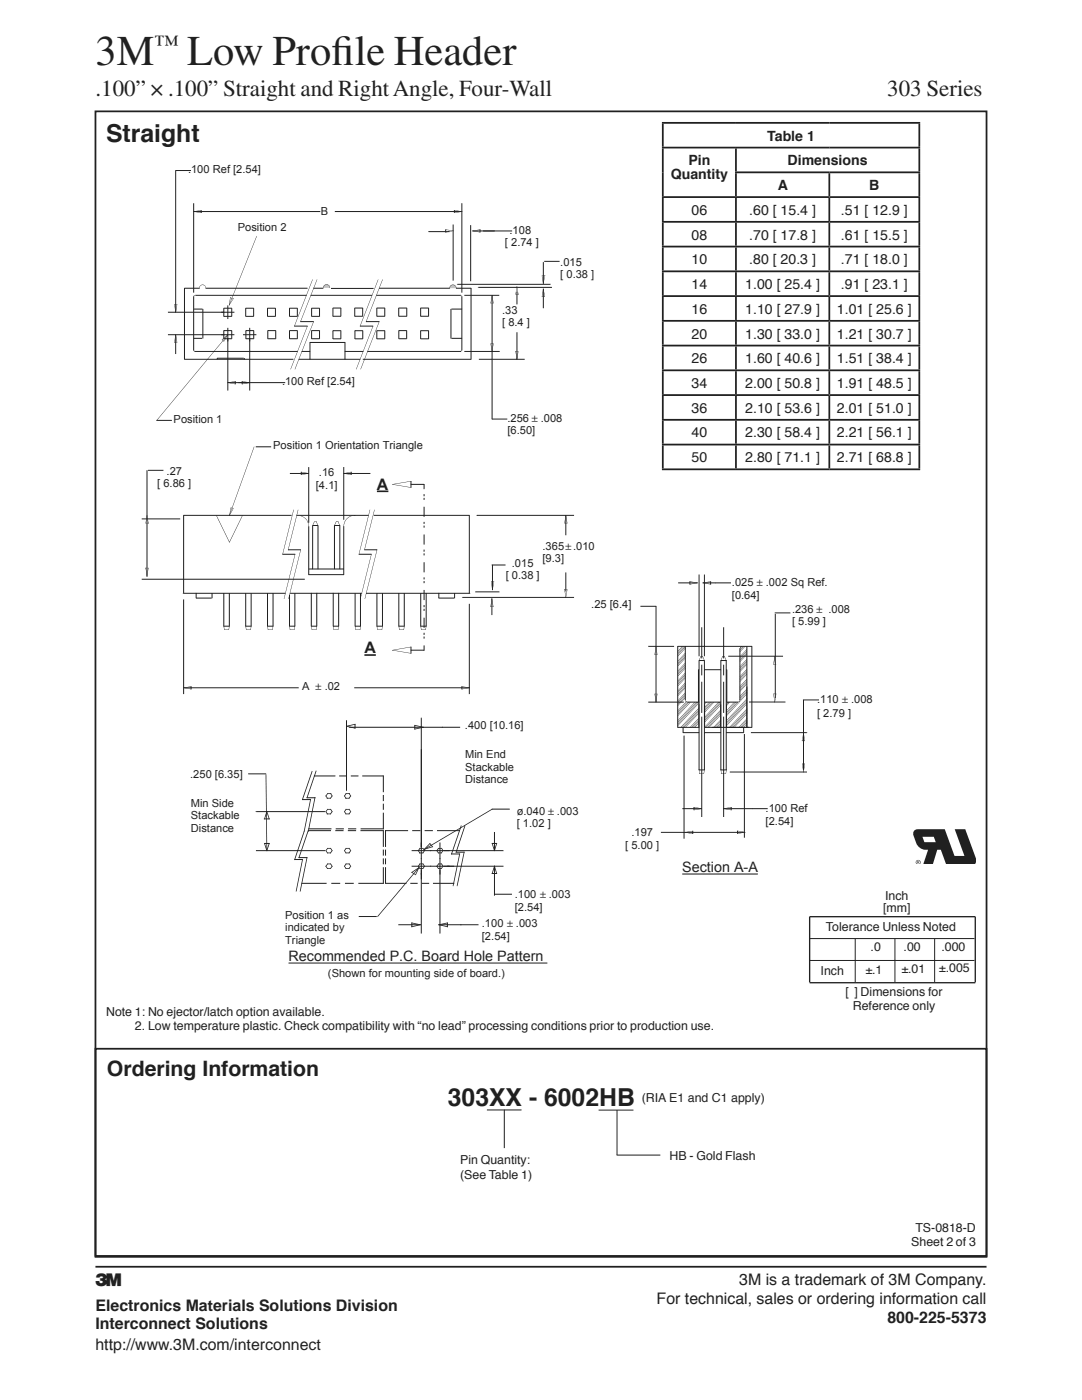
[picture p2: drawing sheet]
<svg xmlns="http://www.w3.org/2000/svg" width="216mm" height="279mm" viewBox="0 0 216 279" stroke-linecap="round" stroke-linejoin="round" font-family="sans-serif">
<defs><g id="words">
<g font-size="8.5" fill="#231f20">
<text x="19" y="13">3M</text>
<text x="37.3" y="13">Low Prof</text>
<text x="66.1" y="13">ile Header</text>
</g>
<g font-size="4.9" fill="#231f20">
<text x="30.8" y="10.4">™</text>
<text x="21.2" y="28.3">Straight</text>
<text x="89.4" y="220.7">303XX - 6002HB</text>
</g>
<g font-size="4.6" fill="#231f20">
<text x="19.1" y="19.2">.100” × .100” Straight and Right Angle, Four-Wall</text>
<text x="177.1" y="19.2">303 Series</text>
</g>
<text font-size="4.2" fill="#231f20" x="21.3" y="214.8">Ordering Information</text>
<text font-size="3.5" fill="#242021" x="19" y="256.7">3</text>
<g font-size="3.2" fill="#231f20">
<text x="75.2" y="97.7">A</text>
<text x="72.7" y="130.4">A</text>
<text x="147.5" y="256.4">3M is a trademark of 3M Company.</text>
<text x="131" y="260.2">For technical, sales or ordering information call</text>
<text x="177.1" y="264">800-225-5373</text>
</g>
<g font-size="3.2" fill="#242021">
<text x="19" y="261.7">Electronics Materials Solutions Division</text>
<text x="19" y="265.2">Interconnect Solutions</text>
<text x="19" y="269.5">http://www.3M.com/interconnect</text>
</g>
<g font-size="2.9" fill="#231f20">
<text x="136.1" y="174.1">Section A-A</text>
<text x="57.6" y="191.9">Recommended P.C. Board Hole Pattern</text>
</g>
<g font-size="2.8" fill="#231f20">
<text x="153.1" y="28">Table 1</text>
<text x="133.8" y="35.8">Quantity</text>
<text x="137.4" y="33">Pin</text>
<text x="157.1" y="33">Dimensions</text>
<text x="155.2" y="37.9">A</text>
<text x="173.4" y="37.9">B</text>
<text x="138" y="42.9">06</text>
<text x="138" y="47.8">08</text>
<text x="149.5" y="42.9">.60 [ 15.4 ]</text>
<text x="149.5" y="47.8">.70 [ 17.8 ]</text>
<text x="167.8" y="42.9">.51 [ 12.9 ]</text>
<text x="167.8" y="47.8">.61 [ 15.5 ]</text>
<text x="138" y="52.7">10</text>
<text x="149.5" y="52.7">.80 [ 20.3 ]</text>
<text x="167.8" y="52.7">.71 [ 18.0 ]</text>
<text x="138" y="57.7">14</text>
<text x="148.7" y="57.7">1.00 [ 25.4 ]</text>
<text x="167.8" y="57.7">.91 [ 23.1 ]</text>
<text x="138" y="62.6">16</text>
<text x="148.7" y="62.6">1.10 [ 27.9 ]</text>
<text x="167" y="62.6">1.01 [ 25.6 ]</text>
<text x="138" y="67.6">20</text>
<text x="148.7" y="67.6">1.30 [ 33.0 ]</text>
<text x="167" y="67.6">1.21 [ 30.7 ]</text>
<text x="138" y="72.5">26</text>
<text x="138" y="77.4">34</text>
<text x="148.7" y="72.5">1.60 [ 40.6 ]</text>
<text x="148.7" y="77.4">2.00 [ 50.8 ]</text>
<text x="167" y="72.5">1.51 [ 38.4 ]</text>
<text x="167" y="77.4">1.91 [ 48.5 ]</text>
<text x="138" y="82.4">36</text>
<text x="148.7" y="82.4">2.10 [ 53.6 ]</text>
<text x="167" y="82.4">2.01 [ 51.0 ]</text>
<text x="138" y="87.3">40</text>
<text x="148.7" y="87.3">2.30 [ 58.4 ]</text>
<text x="167" y="87.3">2.21 [ 56.1 ]</text>
<text x="138" y="92.2">50</text>
<text x="148.7" y="92.2">2.80 [ 71.1 ]</text>
<text x="167" y="92.2">2.71 [ 68.8 ]</text>
</g>
<g font-size="2.5" fill="#231f20">
<text x="176.6" y="179.6">Inch</text>
<text x="164.8" y="185.8">Tolerance Unless Noted</text>
<text x="176.2" y="182">[mm]</text>
<text x="173.7" y="189.9">.0</text>
<text x="180.3" y="189.8">.00</text>
<text x="187.9" y="189.8">.000</text>
<text x="163.7" y="194.6">Inch</text>
<text x="172.7" y="194.3">±.1</text>
<text x="179.9" y="194.2">±.01</text>
<text x="187.3" y="194.1">±.005</text>
<text x="21.2" y="202.7">Note 1: No ejector/latch option available.</text>
<text x="168.7" y="198.8">[ ] Dimensions for</text>
<text x="170.2" y="201.6">Reference only</text>
<text x="26.9" y="205.5">2. Low temperature plastic. Check compatibility with “no lead” processing conditions prior to production use.</text>
<text x="128.1" y="220">(RIA E1 and C1 apply)</text>
<text x="91.8" y="232.2">Pin Quantity:</text>
<text x="133.6" y="231.4">HB - Gold Flash</text>
<text x="91.8" y="235.3">(See Table 1)</text>
<text x="181.8" y="248.7">Sheet 2 of 3</text>
</g>
<text font-size="2.5" fill="#242021" x="182.7" y="246">TS-0818-D</text>
<g font-size="2.2" fill="#231f20">
<text x="37.5" y="34.5">.100 Ref [2.54]</text>
<text x="47.4" y="46.2">Position 2</text>
<text x="64" y="43">B</text>
<text x="101.7" y="46.6">.108</text>
<text x="100.8" y="49.1">[ 2.74 ]</text>
<text x="111.8" y="53.1">.015</text>
<text x="111.8" y="55.5">[ 0.38 ]</text>
<text x="100.2" y="62.6">.33</text>
<text x="100.2" y="65.1">[ 8.4 ]</text>
<text x="56.3" y="76.9">.100 Ref [2.54]</text>
<text x="34.6" y="84.4">Position 1</text>
<text x="54.5" y="89.5">Position 1 Orientation Triangle</text>
<text x="101.2" y="84.1">.256 ± .008</text>
<text x="101.2" y="86.6">[6.50]</text>
<text x="33.2" y="94.7">.27</text>
<text x="63.6" y="95.1">.16</text>
<text x="31.4" y="97.2">[ 6.86 ]</text>
<text x="63" y="97.5">[4.1]</text>
<text x="102.1" y="113.1">.015</text>
<text x="108.3" y="109.7">.365±.010</text>
<text x="108.3" y="112.1">[9.3]</text>
<text x="100.9" y="115.6">[ 0.38 ]</text>
<text x="146" y="119.5">[0.64]</text>
<text x="118" y="121.3">.25 [6.4]</text>
<text x="158" y="122.3">.236 ± .008</text>
<text x="158" y="124.8">[ 5.99 ]</text>
<text x="60.3" y="137.8">A ± .02</text>
<text x="163" y="140.3">.110 ± .008</text>
<text x="163" y="143">[ 2.79 ]</text>
<text x="92.8" y="145.6">.400 [10.16]</text>
<text x="38" y="155.3">.250 [6.35]</text>
<text x="92.8" y="151.3">Min End</text>
<text x="92.8" y="153.8">Stackable</text>
<text x="38.1" y="161.1">Min Side</text>
<text x="92.8" y="156.3">Distance</text>
<text x="152.8" y="162">.100 Ref</text>
<text x="38.1" y="163.5">Stackable</text>
<text x="38.1" y="166">Distance</text>
<text x="126" y="166.9">.197</text>
<text x="152.8" y="164.6">[2.54]</text>
<text x="124.8" y="169.4">[ 5.00 ]</text>
<text x="102.7" y="179.2">.100 ± .003</text>
<text x="56.9" y="183.4">Position 1 as</text>
<text x="96.2" y="185.1">.100 ± .003</text>
<text x="102.7" y="181.7">[2.54]</text>
<text x="56.9" y="188.3">Triangle</text>
<text x="96.2" y="187.6">[2.54]</text>
<text x="65.4" y="195">(Shown for mounting side of board.)</text>
</g>
<g font-size="2.2" fill="#242021">
<text x="146" y="116.9">.025 ± .002 Sq Ref.</text>
<text x="103.1" y="162.6">ø.040 ± .003</text>
<text x="103.1" y="165.1">[ 1.02 ]</text>
<text x="56.9" y="185.9">indicated by</text>
</g>
</g></defs>
<path d="M19 22.2h177.8v228.6h-177.8zM19 209.3h177.8v41.3h-177.8zM19 252.8h177.8" fill="none" stroke="#231f20" stroke-width=".35"/>
<g fill="none" stroke="#231f20" stroke-width=".2">
<path d="M36.8 57.5h3M36.8 57.5v14.2M38.6 59.1v10.8M75.1 58.9h16.9M92.2 59.1v10.8M94 57.5v14.2M36.8 71.7h21.7M38.6 61.7h1.8M38.6 67.5h1.7M38.8 70.1h20.6M40.5 61.6v6M43.3 71.5h5.3"/>
<path d="M43.4 71.5v.2M44.1 62.3h2.7M44.1 66.8h2.7M45.5 60.9v2.8M45.5 65.4v2.7M48.5 66.8h2.7M49.8 65.4v2.7M61.8 68.3h7.1M61.9 68.3v3.4M68.8 68.3v3.4M72.4 71.7h21.6M73.3 70.1h18.7"/>
<path d="M90 61.6v6M90.1 61.7h2.1M90.1 67.5h2.1M36.6 102.8v15.6M93.6 102.8v15.6"/>
</g>
<g fill="#231f20">
<path d="M43.1 102.9l2.6 5.3z"/>
<path d="M48.4 102.8l-2.6 5.4z"/>
</g>
<path d="M44.7 118.4v6.6M45.8 118.4v6.6M61.6 114.7h7M61.6 113.6h7M61.6 105v9.7M68.6 105v9.7M74.6 102.9h19.1" fill="none" stroke="#231f20" stroke-width=".2"/>
<path d="M62.5 64.2l-3.7 9.5z" fill="#231f20"/>
<path d="M58.7 65.1h2.7" fill="none" stroke="#231f20" stroke-width=".2"/>
<g fill="#231f20">
<path d="M63.2 55.8l-3.3 8.4z"/>
<path d="M62.3 55.8l-3.6 9.3z"/>
</g>
<path d="M59.9 64.2h2.7" fill="none" stroke="#231f20" stroke-width=".2"/>
<path d="M61.3 65.1l-3.3 8.6z" fill="#231f20"/>
<g fill="none" stroke="#231f20" stroke-width=".2">
<path d="M91 57.5h3M60.2 70.1h1.7M49 118.4v6.6M50.1 118.4v6.6M53.4 118.4v6.6M54.5 118.4v6.6M57.8 118.7v6.3M58.8 118.4v6.6M62.1 118.3v6.7M62.4 104.8v.1M62.4 104.9v8.7M62.4 104.9h1.1"/>
<path d="M63.2 118.3v6.7M63.5 104.9v8.7M66.5 118.3v6.7M67.6 118.3v6.7M70.9 118.4v6.6M71.9 118.4v6.6M79.6 118.4v6.6M80.7 118.4v6.6M84 118.4v6.6M85 118.4v6.6"/>
</g>
<g fill="#231f20">
<path d="M62.7 104.1l-.3 .8z"/>
<path d="M63.1 104.1l.4 .8z"/>
</g>
<path d="M66.7 104.9h1.1M66.7 104.8v8.8M67.8 104.8v8.8" fill="none" stroke="#231f20" stroke-width=".2"/>
<g fill="#231f20">
<path d="M67.1 104.1l-.3 .8z"/>
<path d="M67.4 104.1l.4 .8z"/>
</g>
<path d="M56.4 110.6h2.5M57.5 109.7h2.5" fill="none" stroke="#231f20" stroke-width=".2"/>
<g fill="#231f20">
<path d="M60 109.7l-2.4 9.8z"/>
<path d="M59.4 101.7l-1.9 8z"/>
<path d="M58.8 110.6l-2.1 8.9z"/>
<path d="M58.5 101.7l-2.1 8.9z"/>
</g>
<path d="M41 57.5h20.4M62.5 57.5h2M75.6 57.5h14.2M75.2 118.4v6.6" fill="none" stroke="#231f20" stroke-width=".2"/>
<path d="M75.4 55.8l-3.6 9.3z" fill="#231f20"/>
<path d="M76.3 118.4v6.6" fill="none" stroke="#231f20" stroke-width=".2"/>
<path d="M76.3 55.8l-3.3 8.4z" fill="#231f20"/>
<path d="M71.8 65.1h2.7" fill="none" stroke="#231f20" stroke-width=".2"/>
<path d="M74.4 65.1l-3.3 8.6z" fill="#231f20"/>
<path d="M73 64.2h2.7" fill="none" stroke="#231f20" stroke-width=".2"/>
<path d="M75.6 64.2l-3.7 9.5z" fill="#231f20"/>
<path d="M62 58.9h12.3M59.6 71.7h12.3M68.8 70.1h3.7" fill="none" stroke="#231f20" stroke-width=".2"/>
<g fill="#231f20">
<path d="M74.7 101.7l-1.9 8z"/>
<path d="M73.8 101.7l-2.1 8.9z"/>
</g>
<path d="M71.6 110.6h2.5M72.7 109.7h2.6" fill="none" stroke="#231f20" stroke-width=".2"/>
<g fill="#231f20">
<path d="M74.1 110.6l-2.2 8.9z"/>
<path d="M75.2 109.7l-2.4 9.8z"/>
</g>
<g fill="none" stroke="#231f20" stroke-width=".2">
<path d="M84.6 96.6v1M84.6 98.6v.4M84.6 99.4v.4M59.2 102.9h14.4M84.6 101.1v2.1M84.6 104.1v.5M84.6 104.9v.4M84.6 106.7v2M84.6 109.7v.4M84.6 110.4v.4M84.6 112.2v2M84.6 115.2v.4"/>
<path d="M84.6 116v.4M84.6 117.7v2.1M82 129.8h2.6M84.6 120.8v.4M84.6 121.5v.4M84.6 123.3v2M84.6 126.3v.4M84.6 127v.5M84.6 128.8v1M84.6 129.7v.1"/>
</g>
<g fill="#231f20">
<path d="M78.3 129.7l3.7 .7z"/>
<path d="M78.3 129.7l3.7-.5z"/>
</g>
<path d="M82 96v1.3M82 129.1v1.3" fill="none" stroke="#231f20" stroke-width=".2"/>
<g fill="#231f20">
<path d="M78.3 96.6l3.7-.5z"/>
<path d="M78.3 96.6l3.7 .7z"/>
</g>
<path d="M39 58.9h22.2M82 96.7h2.6M84.6 96.6v.1M36.6 118.4h20.4M36.6 102.9h21.6M57.9 118.4h14.3M72.2 118.4h.1M93.8 118.4h-20.8M44.6 125h1.2" fill="none" stroke="#231f20" stroke-width=".2"/>
<g fill="#231f20">
<path d="M45.7 125v.7z"/>
<path d="M44.6 125l.1 .7z"/>
</g>
<path d="M38.7 59l.2-.1v.3h-.3z" fill="#bdbec1"/>
<g fill="#231f20">
<path d="M38.7 59v.2z"/>
<path d="M38.7 59h.2z"/>
</g>
<path d="M38.6 69.9h.3v.2z" fill="#bdbec1"/>
<g fill="#231f20">
<path d="M38.7 70.1h.2z"/>
<path d="M38.6 69.9l.2 .1z"/>
</g>
<path d="M91.9 69.9h.2l-.2 .2z" fill="#bdbec1"/>
<g fill="#231f20">
<path d="M92.1 69.9v.2z"/>
<path d="M91.9 70.1h.2z"/>
</g>
<path d="M91.9 58.9l.2 .3h-.2z" fill="#bdbec1"/>
<g fill="#231f20">
<path d="M92 58.9l.1 .1z"/>
<path d="M92 59l.2 .2z"/>
</g>
<path d="M39.9 57.1a.65 .65 0 0 1 .7-.2 .65 .65 0 0 1 .5 .6h-1.3z" fill-rule="evenodd" fill="#fff"/>
<path d="M39.8 57.5h.1" fill="none" stroke="#231f20" stroke-width=".2"/>
<g fill="#231f20">
<path d="M39.9 57a.66 .66 0 0 1 1.1 .2l-.4-.3h-.4l-.4 .6z"/>
<path d="M41 57.2l.1 .1z"/>
</g>
<path d="M41.1 57.5h.1" fill="none" stroke="#231f20" stroke-width=".2"/>
<path d="M41 57.3l.1 .2z" fill="#231f20"/>
<path d="M89.8 57.1a.67 .67 0 0 1 .8-.2 .67 .67 0 0 1 .4 .6h-1.3z" fill-rule="evenodd" fill="#bdbec1"/>
<path d="M89.7 57.5h.1" fill="none" stroke="#231f20" stroke-width=".2"/>
<g fill="#231f20">
<path d="M89.8 57.1a.68 .68 0 0 1 1.2 .1l-.4-.3h-.4l-.5 .6z"/>
<path d="M90.9 57.2l.2 .1z"/>
</g>
<path d="M91 57.5h.1" fill="none" stroke="#231f20" stroke-width=".2"/>
<path d="M91 57.3l.1 .2z" fill="#231f20"/>
<path d="M68.6 105.1h.1" fill="none" stroke="#231f20" stroke-width=".2"/>
<g fill="#231f20">
<path d="M69.2 103.5l.7-.5-.9 .9-.4 1.2 .1-.9z"/>
<path d="M69.9 103l.4-.1z"/>
</g>
<path d="M70.8 102.8v.1" fill="none" stroke="#231f20" stroke-width=".2"/>
<g fill="#231f20">
<path d="M70.3 102.9l.5-.1z"/>
<path d="M60 102.9a1.85 1.85 0 0 1 1.5 1.5l-.6-.9z"/>
<path d="M61.5 104.4l.1 .3z"/>
</g>
<path d="M61.6 105.1h.1" fill="none" stroke="#231f20" stroke-width=".2"/>
<path d="M61.5 104.7l.1 .4z" fill="#231f20"/>
<g fill="none" stroke="#231f20" stroke-width=".2">
<path d="M44.6 66h1.7M44.6 67.6h1.7M44.7 61.5h1.5l.1 1.6-1.6 .1zM44.7 66v1.6M46.2 66v1.6M49 61.5h1.6v1.7l-1.6-.1M49 61.5v1.7M49 66h1.6M49 67.6h1.6M49.1 66v1.6M50.6 66v1.6M53.4 61.5h1.6v1.7l-1.6-.1z"/>
<path d="M53.4 66h1.6M53.4 67.6h1.6M53.4 66v1.6M55 66v1.6M57.7 66h1.7M57.7 67.6h1.7M57.8 66v1.6M59.3 61.5v1.7M59.3 66v1.6M59.4 61.5h-1.6v1.7l1.6-.1M62.2 66h1.6M62.2 67.6h1.6"/>
<path d="M62.2 66v1.6M63.8 61.5v1.7M63.8 66v1.6M63.8 61.5h-1.6v1.7l1.6-.1M66.4 66h1.6v1.6M66.4 61.5h1.6v1.6M66.4 66v1.6h1.6M66.4 63.1h1.6M66.4 61.5v1.6M68 61.5h.1M68 66h.1M70.8 63.1v-1.6h1.6v1.6"/>
<path d="M70.8 63.1h1.6M70.8 66h1.6v1.6h-1.6M70.8 66v1.6M75.2 66h1.6v1.6h-1.6zM75.2 63.1h1.6M75.2 63.1v-1.6h1.6v1.6M79.5 63.1h1.7M79.6 66h1.6M79.6 63.1v-1.6h1.6v1.6M79.6 67.6h1.6M79.6 66v1.6M81.1 66v1.6"/>
<path d="M83.9 66h1.6M83.9 67.6h1.6M83.9 61.5h1.6M83.9 63.1h1.6M83.9 61.5v1.6M83.9 66v1.6M85.5 61.5v1.6M85.5 66v1.6"/>
</g>
<g fill="#231f20">
<path d="M45.4 66.8l-.7 1.3z"/>
<path d="M44.3 67.8l.4 .4z"/>
<path d="M44.3 67.8l1.2-1z"/>
<path d="M45.4 66.8l-14.1 17.1z"/>
</g>
<path d="M31.2 83.9h3.1" fill="none" stroke="#231f20" stroke-width=".2"/>
<g fill="#231f20">
<path d="M46 101.3l-.2 1.6z"/>
<path d="M46.1 101.3l.4 .2z"/>
<path d="M46.5 101.5l-.7 1.4z"/>
<path d="M50.7 89.2l-5 13.7z"/>
</g>
<path d="M51 89.2h3.1" fill="none" stroke="#231f20" stroke-width=".2"/>
<path d="M38.6 42.2l1.6-.2z" fill="#231f20"/>
<path d="M40.2 41.9v.6" fill="none" stroke="#231f20" stroke-width=".2"/>
<path d="M38.7 42.2l1.5 .2z" fill="#231f20"/>
<path d="M38.6 42.2v.1M38.6 42.2h25.3" fill="none" stroke="#231f20" stroke-width=".2"/>
<path d="M90.7 42.4l1.5-.1z" fill="#231f20"/>
<path d="M90.7 41.9v.6" fill="none" stroke="#231f20" stroke-width=".2"/>
<path d="M90.7 41.9l1.5 .3z" fill="#231f20"/>
<path d="M38.6 40.6v17.8M66.8 42.2h25.4M92.2 40.6v17.8M92.2 42.2v.1" fill="none" stroke="#231f20" stroke-width=".2"/>
<path d="M103.1 57.2l.3 1.5z" fill="#231f20"/>
<path d="M103.4 58.7h.1" fill="none" stroke="#231f20" stroke-width=".2"/>
<path d="M103.1 58.7h.1" fill="none" stroke="#231f20" stroke-width=".53"/>
<g fill="#231f20">
<path d="M103.1 57.2l-.2 1.5z"/>
<path d="M102.9 70.2l.2 1.5z"/>
</g>
<path d="M102.9 70.1v.1" fill="none" stroke="#231f20" stroke-width=".2"/>
<path d="M103.2 70.1v.1" fill="none" stroke="#231f20" stroke-width=".53"/>
<path d="M103.4 70.2l-.2 1.5z" fill="#231f20"/>
<path d="M95.4 57.3v.1M95.5 57.4h14.6M103.2 58.2v2.5M95.6 71.7h9.1M103.2 66.3v5.4" fill="none" stroke="#231f20" stroke-width=".2"/>
<path d="M98.2 59l.2 1.5z" fill="#231f20"/>
<path d="M98.2 60.4v.1" fill="none" stroke="#231f20" stroke-width=".59"/>
<g fill="#231f20">
<path d="M98.2 58.9l-.2 1.6z"/>
<path d="M97.9 68.6l.3 1.6z"/>
</g>
<path d="M98.2 68.6v.1" fill="none" stroke="#231f20" stroke-width=".59"/>
<path d="M98.4 68.6l-.2 1.6z" fill="#231f20"/>
<path d="M92.7 58.9h6.9M98.2 58.9v24.8l3-.1M92.7 70.1h7" fill="none" stroke="#231f20" stroke-width=".2"/>
<path d="M45.5 76.3l1.5-.1z" fill="#231f20"/>
<path d="M46.9 76.1v.6" fill="none" stroke="#231f20" stroke-width=".2"/>
<path d="M45.5 76.3l1.5 .3z" fill="#231f20"/>
<path d="M45.4 76.4h2.3" fill="none" stroke="#231f20" stroke-width=".2"/>
<path d="M48.3 76.6l1.5-.2z" fill="#231f20"/>
<path d="M48.3 76.1v.6" fill="none" stroke="#231f20" stroke-width=".2"/>
<path d="M48.3 76.1l1.5 .2z" fill="#231f20"/>
<path d="M45.5 67.5v10.4M47.6 76.4h9.3M49.8 67.5v10.4" fill="none" stroke="#231f20" stroke-width=".2"/>
<path d="M35 66.8l.3 1.5z" fill="#231f20"/>
<path d="M35.1 68.3v.1" fill="none" stroke="#231f20" stroke-width=".59"/>
<path d="M35 66.8l-.2 1.5z" fill="#231f20"/>
<path d="M35.1 66.8v3.9" fill="none" stroke="#231f20" stroke-width=".2"/>
<path d="M34.8 60.8l.2 1.5z" fill="#231f20"/>
<path d="M35.1 60.7v.1" fill="none" stroke="#231f20" stroke-width=".59"/>
<path d="M35.3 60.8l-.2 1.5z" fill="#231f20"/>
<path d="M35 34h3.1M35.1 34v28.4M33.5 62.3h11.3M33.5 66.8h11.3" fill="none" stroke="#231f20" stroke-width=".2"/>
<path d="M60.1 94.7l1.5-.2z" fill="#231f20"/>
<path d="M60.1 94.2v.6" fill="none" stroke="#231f20" stroke-width=".2"/>
<path d="M60.1 94.2l1.5 .3z" fill="#231f20"/>
<path d="M57.8 94.5h3.8" fill="none" stroke="#231f20" stroke-width=".2"/>
<path d="M68.6 94.5l1.5-.3z" fill="#231f20"/>
<path d="M70.1 94.2v.6" fill="none" stroke="#231f20" stroke-width=".2"/>
<path d="M68.6 94.5l1.5 .2z" fill="#231f20"/>
<path d="M61.6 93.2v11.1M68.6 94.5h5.3M68.6 93.2v10.5" fill="none" stroke="#231f20" stroke-width=".2"/>
<path d="M112.9 102.9l.2 1.5z" fill="#231f20"/>
<path d="M112.9 104.4h.1" fill="none" stroke="#231f20" stroke-width=".59"/>
<path d="M112.9 102.9l-.2 1.5z" fill="#231f20"/>
<path d="M112.9 102.8v4" fill="none" stroke="#231f20" stroke-width=".2"/>
<path d="M112.6 117.7l.3 1.5z" fill="#231f20"/>
<path d="M112.6 117.6v.1" fill="none" stroke="#231f20" stroke-width=".2"/>
<path d="M112.9 117.6v.1" fill="none" stroke="#231f20" stroke-width=".55"/>
<path d="M113.1 117.7l-.2 1.5z" fill="#231f20"/>
<path d="M92.3 119.2v.1M92.3 119.2h22.2M95.1 102.8v.1M95.2 102.9h19.3M112.9 114.2v3.8" fill="none" stroke="#231f20" stroke-width=".2"/>
<path d="M29.3 102.9l.3 1.5z" fill="#231f20"/>
<path d="M29.6 104.4h.1" fill="none" stroke="#231f20" stroke-width=".2"/>
<path d="M29.3 104.4h.1" fill="none" stroke="#231f20" stroke-width=".55"/>
<g fill="#231f20">
<path d="M29.3 102.9l-.2 1.5z"/>
<path d="M29 113.4l.3 1.5z"/>
</g>
<path d="M29.1 113.3v.1" fill="none" stroke="#231f20" stroke-width=".2"/>
<path d="M29.4 113.3v.1" fill="none" stroke="#231f20" stroke-width=".55"/>
<path d="M29.6 113.4l-.2 1.5z" fill="#231f20"/>
<path d="M29.3 93.8v21.3" fill="none" stroke="#231f20" stroke-width=".2"/>
<path d="M36.6 137.2l1.5-.1z" fill="#231f20"/>
<path d="M38.1 137v.6" fill="none" stroke="#231f20" stroke-width=".2"/>
<path d="M36.7 137.2l1.4 .3z" fill="#231f20"/>
<path d="M36.6 137.3h23" fill="none" stroke="#231f20" stroke-width=".2"/>
<path d="M92.2 137.5l1.5-.2z" fill="#231f20"/>
<path d="M92.2 137v.6" fill="none" stroke="#231f20" stroke-width=".2"/>
<path d="M92.2 137l1.5 .2z" fill="#231f20"/>
<path d="M36.6 119.6v18.9M70.7 137.3h23M93.6 120.5v18" fill="none" stroke="#231f20" stroke-width=".2"/>
<path d="M75.2 98.1h2.3M72.7 130.7h2.3" fill="none" stroke="#231f20" stroke-width=".32"/>
<path d="M64.6 57.1a.67 .67 0 0 1 .7-.3 .67 .67 0 0 1 .5 .6h-1.3z" fill-rule="evenodd" fill="#bdbec1"/>
<g fill="#231f20">
<path d="M64.7 56.9a.53 .53 0 0 1 .9 .1l-.4-.2-.3 .1-.5 .5z"/>
<path d="M65.6 57l.2 .2z"/>
<path d="M65.7 57.2l.2 .2z"/>
</g>
<path d="M66 57.6h8.5M48.8 71.5v.2M87.5 119.4h3.1M87.6 118.3v1.1M90.7 118.4v1M98.3 112.7v5.1" fill="none" stroke="#231f20" stroke-width=".2"/>
<path d="M63 104v.1" fill="none" stroke="#231f20" stroke-width=".38"/>
<path d="M67.3 104v.1" fill="none" stroke="#231f20" stroke-width=".42"/>
<path d="M98.1 119.5l-.2 1.6z" fill="#231f20"/>
<path d="M98.2 121.1h.1" fill="none" stroke="#231f20" stroke-width=".59"/>
<g fill="#231f20">
<path d="M98.1 119.5l.3 1.6z"/>
<path d="M98.5 116.1l-.2 1.6z"/>
</g>
<path d="M98.3 116v.1" fill="none" stroke="#231f20" stroke-width=".61" stroke-linecap="butt"/>
<path d="M98 116.1l.2 1.6z" fill="#231f20"/>
<path d="M39.1 119.4h3.1M39.1 118.3v1.1M42.3 118.4v1M94.8 118.1h4.9M98.1 112.8h2.8M98.2 119.4v3.4" fill="none" stroke="#231f20" stroke-width=".2"/>
<path d="M94.3 46.1l1.5-.2z" fill="#231f20"/>
<path d="M95.8 45.8v.6" fill="none" stroke="#231f20" stroke-width=".2"/>
<path d="M94.3 46.1l1.5 .2z" fill="#231f20"/>
<path d="M94.3 46.1h2.2" fill="none" stroke="#231f20" stroke-width=".2"/>
<path d="M88.9 46.3l1.5-.2z" fill="#231f20"/>
<path d="M88.9 45.8v.6" fill="none" stroke="#231f20" stroke-width=".2"/>
<path d="M89 45.8l1.4 .2z" fill="#231f20"/>
<path d="M85.5 46.2v.1M85.5 46.2h4.2M90.4 44.8v11.2M91.3 56.7v.1M91.3 56.7h18.5M93.9 44.9v11.2M96.4 46.1h5.8M96.5 46.1h.1M98.7 46.1h.1M108.4 52.3v4.3M108.4 57.6v3.9" fill="none" stroke="#231f20" stroke-width=".2"/>
<path d="M108.7 55l-.2 1.6z" fill="#231f20"/>
<path d="M108.7 55v.1" fill="none" stroke="#231f20" stroke-width=".2"/>
<path d="M108.4 55v.1" fill="none" stroke="#231f20" stroke-width=".59"/>
<g fill="#231f20">
<path d="M108.1 55.1l.3 1.5z"/>
<path d="M108.4 57.7l-.2 1.5z"/>
</g>
<path d="M108.4 59.1v.1" fill="none" stroke="#231f20" stroke-width=".63" stroke-linecap="butt"/>
<path d="M108.4 57.7l.3 1.5z" fill="#231f20"/>
<path d="M108.6 52.2h3.1M29.5 93.9h3.1M49 125h1.2" fill="none" stroke="#231f20" stroke-width=".2"/>
<path d="M45.2 125.6v.1" fill="none" stroke="#231f20" stroke-width=".95" stroke-linecap="butt"/>
<g fill="#231f20">
<path d="M50.1 125v.7z"/>
<path d="M49 125l.1 .7z"/>
</g>
<path d="M49.6 125.6v.1" fill="none" stroke="#231f20" stroke-width=".95" stroke-linecap="butt"/>
<path d="M53.3 125h1.2" fill="none" stroke="#231f20" stroke-width=".2"/>
<g fill="#231f20">
<path d="M54.4 125v.7z"/>
<path d="M53.3 125l.2 .7z"/>
</g>
<path d="M53.9 125.6v.1" fill="none" stroke="#231f20" stroke-width=".95" stroke-linecap="butt"/>
<path d="M57.7 125h1.2" fill="none" stroke="#231f20" stroke-width=".2"/>
<g fill="#231f20">
<path d="M58.8 125v.7z"/>
<path d="M57.7 125l.1 .7z"/>
</g>
<path d="M58.3 125.6v.1" fill="none" stroke="#231f20" stroke-width=".94" stroke-linecap="butt"/>
<path d="M62.1 125h1.1" fill="none" stroke="#231f20" stroke-width=".2"/>
<g fill="#231f20">
<path d="M63.2 125l-.1 .7z"/>
<path d="M62.1 125l.2 .7z"/>
</g>
<path d="M62.7 125.6v.1" fill="none" stroke="#231f20" stroke-width=".92" stroke-linecap="butt"/>
<path d="M66.5 125h1.1" fill="none" stroke="#231f20" stroke-width=".2"/>
<g fill="#231f20">
<path d="M67.5 125v.7z"/>
<path d="M66.5 125l.1 .7z"/>
</g>
<path d="M67 125.6v.1" fill="none" stroke="#231f20" stroke-width=".94" stroke-linecap="butt"/>
<path d="M70.8 125h1.2M71.9 125.7h.1M71.9 124.9v.1" fill="none" stroke="#231f20" stroke-width=".2"/>
<g fill="#231f20">
<path d="M71.9 125l-.1 .7z"/>
<path d="M70.8 125l.1 .7z"/>
</g>
<path d="M71.4 125.6v.1" fill="none" stroke="#231f20" stroke-width=".95" stroke-linecap="butt"/>
<path d="M75.2 125h1.2" fill="none" stroke="#231f20" stroke-width=".2"/>
<g fill="#231f20">
<path d="M76.3 125l-.1 .7z"/>
<path d="M75.2 125l.1 .7z"/>
</g>
<path d="M75.8 125.6v.1" fill="none" stroke="#231f20" stroke-width=".95" stroke-linecap="butt"/>
<path d="M79.5 125h1.2" fill="none" stroke="#231f20" stroke-width=".2"/>
<g fill="#231f20">
<path d="M80.6 125v.7z"/>
<path d="M79.5 125l.2 .7z"/>
</g>
<path d="M80.1 125.6v.1" fill="none" stroke="#231f20" stroke-width=".95" stroke-linecap="butt"/>
<path d="M83.9 125h1.2" fill="none" stroke="#231f20" stroke-width=".2"/>
<g fill="#231f20">
<path d="M85 125v.7z"/>
<path d="M83.9 125l.1 .7z"/>
</g>
<path d="M84.5 125.6v.1" fill="none" stroke="#231f20" stroke-width=".94" stroke-linecap="butt"/>
<g fill="#231f20">
<path d="M53.2 169.7l.1 .2z"/>
<path d="M53.7 168.2l.1 .2z"/>
<path d="M53.6 168.3l.2 .1-.5 1.4-.1-.1z"/>
</g>
<path d="M52.7 168.3h1.1" fill="none" stroke="#231f20" stroke-width=".2"/>
<g fill="#231f20">
<path d="M52.7 168.3h.2z"/>
<path d="M53.2 169.8h.1z"/>
<path d="M52.7 168.4l.2-.1 .4 1.4-.1 .1z"/>
</g>
<path d="M49.5 154.4h3.6M53.1 154.6h.1M53.2 169.8h.1" fill="none" stroke="#231f20" stroke-width=".2"/>
<path d="M53.2 154.6v15.2" fill="none" stroke="#231f20" stroke-width=".32"/>
<g fill="#231f20">
<path d="M53.2 161.9l.1 .1z"/>
<path d="M52.7 163.4l.1 .1z"/>
<path d="M53.2 162h.1l-.4 1.4h-.2z"/>
</g>
<path d="M52.7 163.4v.1M52.8 163.4h1" fill="none" stroke="#231f20" stroke-width=".2"/>
<g fill="#231f20">
<path d="M53.6 163.4l.2 .1z"/>
<path d="M53.1 161.9l.2 .1z"/>
<path d="M53.2 162h.1l.5 1.4h-.2z"/>
</g>
<path d="M69.1 143.7v14.1M69.7 145.1v.1M69.8 145.1h22M88.2 145.1v.1M51.1 161.9v.2M51.1 162h13.7" fill="none" stroke="#231f20" stroke-width=".2"/>
<g fill="#231f20">
<path d="M84.5 145.1v.1z"/>
<path d="M82.7 144.7v.1z"/>
<path d="M82.8 144.7l1.7 .4v.1l-1.8-.4z"/>
</g>
<path d="M82.8 144.7v.9" fill="none" stroke="#231f20" stroke-width=".2"/>
<g fill="#231f20">
<path d="M82.7 145.4l.1 .2z"/>
<path d="M84.5 145.1l.1 .1z"/>
<path d="M82.7 145.4l1.8-.3v.1l-1.7 .4z"/>
</g>
<path d="M84.1 143.2v25.9" fill="none" stroke="#231f20" stroke-width=".2"/>
<g fill="#231f20">
<path d="M83.6 173.1v.1z"/>
<path d="M75.3 182.9l.1 .1z"/>
<path d="M83.5 173.1l.1 .1-8.2 9.8-.1-.1z"/>
</g>
<path d="M71.6 182.9h3.6" fill="none" stroke="#231f20" stroke-width=".2"/>
<g fill="#231f20">
<path d="M83.5 173.1l.2 .1z"/>
<path d="M82.1 174.1l.1 .1z"/>
<path d="M82.1 174l1.4-.9 .1 .1-1.4 1z"/>
<path d="M82.2 174l-.1 .2z"/>
<path d="M83 174.5l-.1 .2z"/>
<path d="M82.2 174l.8 .5-.1 .1-.8-.4z"/>
<path d="M82.9 174.5l.1 .1z"/>
<path d="M83.5 173.1l.1 .1z"/>
<path d="M83.5 173.1l.1 .1-.6 1.4-.1-.1z"/>
<path d="M84.6 169.5l.1 .1z"/>
<path d="M98.2 161.4l.1 .1z"/>
<path d="M84.6 169.4l13.6-8v.2l-13.5 8z"/>
</g>
<path d="M84.1 149.5v19.6M98.1 161.5h3.6" fill="none" stroke="#231f20" stroke-width=".2"/>
<g fill="#231f20">
<path d="M69.1 144.8v.2z"/>
<path d="M70.9 145.2v.2z"/>
<path d="M69.2 144.9l1.7 .3-.1 .2-1.7-.4z"/>
</g>
<path d="M70.8 144.5v.9" fill="none" stroke="#231f20" stroke-width=".2"/>
<g fill="#231f20">
<path d="M70.8 144.5l.1 .1z"/>
<path d="M69 144.9l.2 .1z"/>
<path d="M69.1 144.9l1.7-.4 .1 .1-1.7 .4z"/>
<path d="M84.6 169.4l.1 .2z"/>
<path d="M86.3 168.9l.1 .1z"/>
<path d="M84.7 169.4l1.6-.5v.2l-1.6 .5z"/>
<path d="M86.3 169h.1z"/>
<path d="M85.7 168.4l.1-.1z"/>
<path d="M85.7 168.4l.1-.1 .6 .6-.1 .1z"/>
<path d="M85.7 168.3l.2 .1z"/>
<path d="M85.7 168.3l.1 .1-1.1 1.2-.1-.2z"/>
</g>
<path d="M51.1 169.8h13.7M84.1 173.5v12.8M87.8 173.5v12.8M88.5 169.8h12M88.5 172.9h12M98.6 178.5h3.6M98.7 172.8v6" fill="none" stroke="#231f20" stroke-width=".2"/>
<g fill="#231f20">
<path d="M98.6 169.7l.1 .2z"/>
<path d="M99 168.2l.2 .2z"/>
<path d="M99 168.3l.2 .1-.5 1.4-.1-.1z"/>
</g>
<path d="M98.1 168.3h1.1" fill="none" stroke="#231f20" stroke-width=".2"/>
<g fill="#231f20">
<path d="M98.1 168.3h.2z"/>
<path d="M98.6 169.8h.2z"/>
<path d="M98.1 168.4l.2-.1 .4 1.4-.1 .1z"/>
</g>
<path d="M98.7 166v3.8" fill="none" stroke="#231f20" stroke-width=".2"/>
<g fill="#231f20">
<path d="M98.6 172.8l.1 .1z"/>
<path d="M98.1 174.3l.2 .1z"/>
<path d="M98.6 172.9h.1l-.4 1.4h-.2z"/>
</g>
<path d="M98.1 174.3h1.1" fill="none" stroke="#231f20" stroke-width=".2"/>
<g fill="#231f20">
<path d="M99 174.3l.2 .1z"/>
<path d="M98.6 172.8l.1 .1z"/>
<path d="M98.6 172.9h.1l.5 1.4h-.2z"/>
</g>
<path d="M87.5 184.6h4.5" fill="none" stroke="#231f20" stroke-width=".2"/>
<g fill="#231f20">
<path d="M87.5 184.5l.1 .1z"/>
<path d="M89.3 184.9v.1z"/>
<path d="M87.6 184.5l1.7 .4v.1l-1.7-.4z"/>
</g>
<path d="M89.3 184.1v.9" fill="none" stroke="#231f20" stroke-width=".2"/>
<g fill="#231f20">
<path d="M89.3 184.1l.1 .1z"/>
<path d="M87.5 184.5l.1 .1z"/>
<path d="M87.6 184.5l1.7-.4v.2l-1.7 .3z"/>
<path d="M83.9 184.5v.1z"/>
<path d="M82.1 184.1l.1 .2z"/>
<path d="M82.2 184.1l1.7 .4v.1l-1.7-.3z"/>
</g>
<path d="M82.2 184.1v.9" fill="none" stroke="#231f20" stroke-width=".2"/>
<g fill="#231f20">
<path d="M82.1 184.9l.1 .1z"/>
<path d="M83.9 184.5l.1 .1z"/>
<path d="M82.2 184.9l1.7-.4v.1l-1.7 .4z"/>
</g>
<path d="M79.5 184.6h4.5M91.9 184.6h3.6" fill="none" stroke="#231f20" stroke-width=".2"/>
<g fill="#231f20">
<path d="M90.3 176.7l.2 .2z"/>
<path d="M91.7 170.3l.1 .1z"/>
<path d="M91.6 170.4h.2l-1.3 6.4-.2-.1z"/>
<path d="M92.6 170l.1 .1z"/>
<path d="M91.1 176.7l.2 .2z"/>
<path d="M92.5 170l.2 .1-1.4 6.7-.2-.1z"/>
</g>
<path d="M89.2 172.9h1.4" fill="none" stroke="#231f20" stroke-width=".2"/>
<g fill="#231f20">
<path d="M69.9 169.8h.2z"/>
<path d="M69.6 169.3h.2z"/>
<path d="M69.6 169.3h.2l.2 .4-.1 .1z"/>
</g>
<path d="M69.4 169.2v.2" fill="none" stroke="#231f20" stroke-width=".78" stroke-linecap="butt"/>
<g fill="#231f20">
<path d="M69 169.2l.1 .2z"/>
<path d="M68.7 169.7l.1 .2z"/>
<path d="M69 169.3l.1 .1-.3 .4-.1-.1z"/>
<path d="M68.6 169.7h.2z"/>
<path d="M69 170.3l.1-.1z"/>
<path d="M68.7 169.8l.1-.1 .3 .5-.1 .1z"/>
</g>
<path d="M69.3 170.1v.2" fill="none" stroke="#231f20" stroke-width=".76" stroke-linecap="butt"/>
<g fill="#231f20">
<path d="M69.6 170.2l.1 .1z"/>
<path d="M69.9 169.7l.1 .1z"/>
<path d="M69.9 169.7l.1 .1-.3 .5-.1-.1z"/>
<path d="M61.2 171.1l.1 .1z"/>
<path d="M59.8 177.8l.2 .2z"/>
<path d="M61.2 171.1l.1 .1-1.3 6.7-.2-.1z"/>
<path d="M66.2 162h.2z"/>
<path d="M65.9 161.5h.2z"/>
<path d="M65.9 161.6l.1-.1 .3 .4-.1 .1z"/>
</g>
<path d="M65.7 161.4v.2" fill="none" stroke="#231f20" stroke-width=".76" stroke-linecap="butt"/>
<g fill="#231f20">
<path d="M65.3 161.4l.1 .2z"/>
<path d="M65 161.9v.2z"/>
<path d="M65.3 161.5l.1 .1-.3 .4-.1-.1z"/>
<path d="M64.9 162l.2-.1z"/>
<path d="M65.3 162.5h.1z"/>
<path d="M65 162l.1-.1 .3 .5-.1 .1z"/>
</g>
<path d="M65.3 162.4v.1" fill="none" stroke="#231f20" stroke-width=".2"/>
<path d="M65.7 162.4v.1" fill="none" stroke="#231f20" stroke-width=".69" stroke-linecap="butt"/>
<g fill="#231f20">
<path d="M65.9 162.4l.1 .1z"/>
<path d="M66.2 161.9l.1 .1z"/>
<path d="M66.2 161.9l.1 .1-.3 .5-.1-.1z"/>
</g>
<path d="M61.2 159.2h1.6M62.9 159.1v.2" fill="none" stroke="#231f20" stroke-width=".2"/>
<g fill="#231f20">
<path d="M61.2 159.2l.1 .1z"/>
<path d="M63 153.8l.1 .1z"/>
<path d="M63 153.8l.1 .1-1.8 5.3h-.1z"/>
<path d="M69.9 158.9h.2z"/>
<path d="M69.6 158.4h.2z"/>
<path d="M69.6 158.4l.2-.1 .2 .5-.1 .1z"/>
</g>
<path d="M69.7 158.3v.2" fill="none" stroke="#231f20" stroke-width=".2"/>
<path d="M69.3 158.3v.2" fill="none" stroke="#231f20" stroke-width=".71" stroke-linecap="butt"/>
<g fill="#231f20">
<path d="M69 158.3l.1 .1z"/>
<path d="M68.7 158.8l.1 .2z"/>
<path d="M69 158.3l.1 .1-.3 .5-.1-.1z"/>
<path d="M68.6 158.8h.2z"/>
<path d="M69 159.3h.1z"/>
<path d="M68.7 158.9l.1-.1 .3 .5h-.1z"/>
</g>
<path d="M69 159.2v.2" fill="none" stroke="#231f20" stroke-width=".2"/>
<path d="M69.4 159.2v.2" fill="none" stroke="#231f20" stroke-width=".69" stroke-linecap="butt"/>
<g fill="#231f20">
<path d="M69.6 159.3l.1 .1z"/>
<path d="M69.9 158.8l.1 .1z"/>
<path d="M69.9 158.8l.1 .1-.3 .5-.1-.1z"/>
<path d="M69.9 162h.2z"/>
<path d="M69.6 161.5h.2z"/>
<path d="M69.6 161.6l.2-.1 .2 .4-.1 .1z"/>
</g>
<path d="M69.4 161.4v.2" fill="none" stroke="#231f20" stroke-width=".78" stroke-linecap="butt"/>
<g fill="#231f20">
<path d="M69 161.4l.1 .2z"/>
<path d="M68.7 161.9l.1 .2z"/>
<path d="M69 161.5l.1 .1-.3 .4-.1-.1z"/>
<path d="M68.6 162l.2-.1z"/>
<path d="M69 162.5h.1z"/>
<path d="M68.7 162l.1-.1 .3 .5-.1 .1z"/>
</g>
<path d="M69.3 162.4v.1" fill="none" stroke="#231f20" stroke-width=".76" stroke-linecap="butt"/>
<g fill="#231f20">
<path d="M69.6 162.4l.1 .1z"/>
<path d="M69.9 161.9l.1 .1z"/>
<path d="M69.9 161.9l.1 .1-.3 .5-.1-.1z"/>
<path d="M66.2 169.8h.2z"/>
<path d="M65.9 169.3h.2z"/>
<path d="M65.9 169.3h.1l.3 .4-.1 .1z"/>
</g>
<path d="M65.7 169.2v.2" fill="none" stroke="#231f20" stroke-width=".76" stroke-linecap="butt"/>
<g fill="#231f20">
<path d="M65.3 169.2l.1 .2z"/>
<path d="M65 169.7v.2z"/>
<path d="M65.3 169.3l.1 .1-.3 .4-.1-.1z"/>
<path d="M64.9 169.7h.2z"/>
<path d="M65.3 170.3l.1-.1z"/>
<path d="M65 169.8l.1-.1 .3 .5-.1 .1z"/>
</g>
<path d="M65.6 170.1v.2" fill="none" stroke="#231f20" stroke-width=".76" stroke-linecap="butt"/>
<g fill="#231f20">
<path d="M65.9 170.2l.1 .1z"/>
<path d="M66.2 169.7l.1 .1z"/>
<path d="M66.2 169.7l.1 .1-.3 .5-.1-.1z"/>
<path d="M66.2 172.9h.2z"/>
<path d="M65.9 172.4h.2z"/>
<path d="M65.9 172.5l.1-.1 .3 .4-.1 .1z"/>
</g>
<path d="M65.7 172.3v.2" fill="none" stroke="#231f20" stroke-width=".76" stroke-linecap="butt"/>
<g fill="#231f20">
<path d="M65.3 172.3l.1 .2z"/>
<path d="M65 172.8v.2z"/>
<path d="M65.3 172.4l.1 .1-.3 .4-.1-.1z"/>
<path d="M64.9 172.9l.2-.1z"/>
<path d="M65.3 173.4h.1z"/>
<path d="M65 172.9l.1-.1 .3 .5-.1 .1z"/>
</g>
<path d="M65.6 173.3v.1" fill="none" stroke="#231f20" stroke-width=".76" stroke-linecap="butt"/>
<g fill="#231f20">
<path d="M65.9 173.3l.1 .1z"/>
<path d="M66.2 172.8l.1 .1z"/>
<path d="M66.2 172.8l.1 .1-.3 .5-.1-.1z"/>
<path d="M69.9 172.9h.2z"/>
<path d="M69.6 172.4h.2z"/>
<path d="M69.6 172.5l.2-.1 .2 .4-.1 .1z"/>
</g>
<path d="M69.4 172.3v.2" fill="none" stroke="#231f20" stroke-width=".78" stroke-linecap="butt"/>
<g fill="#231f20">
<path d="M69 172.3l.1 .2z"/>
<path d="M68.7 172.8l.1 .2z"/>
<path d="M69 172.4l.1 .1-.3 .4-.1-.1z"/>
<path d="M68.6 172.9l.2-.1z"/>
<path d="M69 173.4h.1z"/>
<path d="M68.7 172.9l.1-.1 .3 .5-.1 .1z"/>
</g>
<path d="M69.3 173.3v.1" fill="none" stroke="#231f20" stroke-width=".76" stroke-linecap="butt"/>
<g fill="#231f20">
<path d="M69.6 173.3l.1 .1z"/>
<path d="M69.9 172.8l.1 .1z"/>
<path d="M69.9 172.8l.1 .1-.3 .5-.1-.1z"/>
<path d="M88.3 172.9h.2z"/>
<path d="M88 172.4h.2z"/>
<path d="M88.1 172.5l.1-.1 .3 .4-.2 .1z"/>
</g>
<path d="M87.8 172.3v.2" fill="none" stroke="#231f20" stroke-width=".78" stroke-linecap="butt"/>
<g fill="#231f20">
<path d="M87.5 172.3l.1 .2z"/>
<path d="M87.1 172.8l.1 .2z"/>
<path d="M87.4 172.4l.2 .1-.4 .4-.1-.1z"/>
<path d="M87.1 172.9l.1-.1z"/>
<path d="M87.4 173.4h.2z"/>
<path d="M87.1 172.9l.1-.1 .3 .5-.1 .1z"/>
</g>
<path d="M87.8 173.3v.1" fill="none" stroke="#231f20" stroke-width=".74" stroke-linecap="butt"/>
<g fill="#231f20">
<path d="M88 173.3l.1 .1z"/>
<path d="M88.4 172.8l.1 .1z"/>
<path d="M88.3 172.8l.2 .1-.4 .5-.1-.1z"/>
<path d="M60.6 165.8l.2 .1z"/>
<path d="M58.7 171.5l.2 .2z"/>
<path d="M60.6 165.9h.2l-1.9 5.7-.2-.1z"/>
<path d="M88.3 169.8h.2z"/>
<path d="M88 169.3h.2z"/>
<path d="M88.1 169.3h.1l.3 .4-.2 .1z"/>
</g>
<path d="M87.8 169.2v.2" fill="none" stroke="#231f20" stroke-width=".78" stroke-linecap="butt"/>
<g fill="#231f20">
<path d="M87.5 169.2l.1 .2z"/>
<path d="M87.1 169.7l.1 .2z"/>
<path d="M87.4 169.3l.2 .1-.4 .4-.1-.1z"/>
<path d="M87.1 169.7h.1z"/>
<path d="M87.4 170.3l.2-.1z"/>
<path d="M87.1 169.8l.1-.1 .3 .5-.1 .1z"/>
</g>
<path d="M87.8 170.1v.2" fill="none" stroke="#231f20" stroke-width=".74" stroke-linecap="butt"/>
<g fill="#231f20">
<path d="M88 170.2l.1 .1z"/>
<path d="M88.4 169.7l.1 .1z"/>
<path d="M88.3 169.7l.2 .1-.4 .5-.1-.1z"/>
</g>
<path d="M84.1 174.3v1.2" fill="none" stroke="#231f20" stroke-width=".2"/>
<g fill="#231f20">
<path d="M84.7 172.8l.1 .1z"/>
<path d="M84.3 173.3l.1 .1z"/>
<path d="M84.6 172.8l.2 .1-.4 .5-.1-.1z"/>
</g>
<path d="M84.1 173.3v.1" fill="none" stroke="#231f20" stroke-width=".76" stroke-linecap="butt"/>
<g fill="#231f20">
<path d="M83.7 173.4h.2z"/>
<path d="M83.4 172.9l.1-.1z"/>
<path d="M83.4 172.9l.1-.1 .3 .5-.1 .1z"/>
<path d="M83.4 172.8l.1 .2z"/>
<path d="M83.8 172.3l.1 .2z"/>
<path d="M83.7 172.4l.2 .1-.4 .4-.1-.1z"/>
</g>
<path d="M84.1 172.3v.2" fill="none" stroke="#231f20" stroke-width=".76" stroke-linecap="butt"/>
<g fill="#231f20">
<path d="M84.3 172.4h.2z"/>
<path d="M84.6 172.9h.2z"/>
<path d="M84.3 172.5l.2-.1 .3 .4-.2 .1z"/>
<path d="M84.6 169.8h.2z"/>
<path d="M84.3 169.3h.2z"/>
<path d="M84.3 169.3h.2l.3 .4-.2 .1z"/>
</g>
<path d="M84.1 169.2v.2" fill="none" stroke="#231f20" stroke-width=".76" stroke-linecap="butt"/>
<g fill="#231f20">
<path d="M83.8 169.2l.1 .2z"/>
<path d="M83.4 169.7l.1 .2z"/>
<path d="M83.7 169.3l.2 .1-.4 .4-.1-.1z"/>
<path d="M83.4 169.7h.1z"/>
<path d="M83.7 170.3l.2-.1z"/>
<path d="M83.4 169.8l.1-.1 .3 .5-.1 .1z"/>
</g>
<path d="M83.7 170.1v.2" fill="none" stroke="#231f20" stroke-width=".2"/>
<path d="M84.1 170.1v.2" fill="none" stroke="#231f20" stroke-width=".69" stroke-linecap="butt"/>
<g fill="#231f20">
<path d="M84.3 170.2l.1 .1z"/>
<path d="M84.7 169.7l.1 .1z"/>
<path d="M84.6 169.7l.2 .1-.4 .5-.1-.1z"/>
</g>
<path d="M76.9 165.8h4.5M82.1 172.9h3.9M82.3 165.8h1.6M84.1 171.3v3.2M84.7 165.8h1.7M87.2 165.8h4.6" fill="none" stroke="#231f20" stroke-width=".2"/>
<g fill="#231f20">
<path d="M92 164.7l.1 .1z"/>
<path d="M90 170.4l.2 .1z"/>
<path d="M91.9 164.8h.2l-1.9 5.7-.2-.1z"/>
</g>
<path d="M90 170.4h1.8M90.9 170.1h1.8" fill="none" stroke="#231f20" stroke-width=".2"/>
<g fill="#231f20">
<path d="M90.9 170l.2 .2z"/>
<path d="M92.7 164.7l.1 .1z"/>
<path d="M92.7 164.8h.1l-1.7 5.3-.2-.1z"/>
</g>
<path d="M61.5 165.4h4.6M67 165.4h1.6M69.4 165.4h1.7M71.9 165.4h4.7M76.5 162.2v3.3" fill="none" stroke="#231f20" stroke-width=".2"/>
<g fill="#231f20">
<path d="M61.4 165.9l.2 .1z"/>
<path d="M62.8 159.1l.1 .1z"/>
<path d="M62.8 159.2h.1l-1.3 6.8-.2-.1z"/>
</g>
<g fill="none" stroke="#231f20" stroke-width=".2">
<path d="M60.3 159.6h1.7M62.6 154.9h4.3M67.7 154.9h1.5M70 154.9h1.5M72.3 154.9h4.3M76.5 154.8v3.3M76.5 158.7v1.2M61.4 165.8h4.6M66.9 165.8h1.7M69.4 165.8h1.7M71.9 165.8h4.7M76.5 160.4v1.2"/>
<path d="M76.5 165.7v3.3M76.5 169.6v1.2M76.9 165.7v3.3M76.9 169.6v1.2"/>
</g>
<g fill="#231f20">
<path d="M61.4 165.8l.1 .1z"/>
<path d="M59.6 171.1l.1 .2z"/>
<path d="M61.4 165.8l.1 .1-1.8 5.3-.1-.1z"/>
</g>
<path d="M58.7 171.5h1.7M59.6 171.2h1.7" fill="none" stroke="#231f20" stroke-width=".2"/>
<g fill="#231f20">
<path d="M60.3 171.4l.1 .2z"/>
<path d="M59 177.8l.2 .1z"/>
<path d="M60.3 171.5l.1 .1-1.2 6.3-.2-.1z"/>
</g>
<g fill="none" stroke="#231f20" stroke-width=".2">
<path d="M60.2 176.3h5M66.1 176.3h1.8M68.8 176.3h1.8M71.5 176.3h5.1M76.5 171.3v1.2M76.5 173.1v3.3M76.9 176.3h4.2M76.9 171.3v1.2M76.9 173.1v3.3M81.9 176.3h1.4M82.1 169.8h7.6M84.1 168.1v3.3"/>
<path d="M84.1 176.3h1.5M85.9 172.9h3.8M86.4 176.3h4.3M87.8 168.1v6.4"/>
</g>
<g fill="#231f20">
<path d="M61.9 159.5l.1 .1z"/>
<path d="M60.6 165.9l.2 .1z"/>
<path d="M61.9 159.6h.1l-1.2 6.3h-.2z"/>
<path d="M60.3 159.6l.1 .1z"/>
<path d="M62.2 153.8l.1 .2z"/>
<path d="M62.2 153.9l.1 .1-1.9 5.6h-.1z"/>
<path d="M66.2 158.9h.2z"/>
<path d="M65.9 158.4h.2z"/>
<path d="M65.9 158.4l.1-.1 .3 .5-.1 .1z"/>
</g>
<path d="M66 158.3v.2" fill="none" stroke="#231f20" stroke-width=".2"/>
<path d="M65.6 158.3v.2" fill="none" stroke="#231f20" stroke-width=".69" stroke-linecap="butt"/>
<g fill="#231f20">
<path d="M65.3 158.3l.1 .1z"/>
<path d="M65 158.8v.2z"/>
<path d="M65.3 158.3l.1 .1-.3 .5-.1-.1z"/>
<path d="M64.9 158.8h.2z"/>
<path d="M65.3 159.3h.1z"/>
<path d="M65 158.9l.1-.1 .3 .5h-.1z"/>
</g>
<path d="M65.3 159.2v.2" fill="none" stroke="#231f20" stroke-width=".2"/>
<path d="M65.7 159.2v.2" fill="none" stroke="#231f20" stroke-width=".69" stroke-linecap="butt"/>
<g fill="#231f20">
<path d="M65.9 159.3l.1 .1z"/>
<path d="M66.2 158.8l.1 .1z"/>
<path d="M66.2 158.8l.1 .1-.3 .5-.1-.1z"/>
</g>
<path d="M136.1 174.4h15.1M57.6 192.2h51.6" fill="none" stroke="#231f20" stroke-width=".21"/>
<path d="M28.3 103.6h7.7M28.3 115.6h32.5M136.3 146.2h3.2M140.5 146.2h3.4M142 145.2h7.5" fill="none" stroke="#231f20" stroke-width=".2"/>
<g fill="#231f20">
<path d="M139.3 140.3l.2 .3z"/>
<path d="M139 140.1l.3 .2z"/>
<path d="M140.7 140.3l-.1 .3z"/>
<path d="M140.7 140.3l.3-.1z"/>
</g>
<path d="M140 125.2v6.2M140 132.7v2.1M140 136.1v6.2M144.4 125.2v6.2M144.4 132.7v2.1M144.4 136.1v6.2" fill="none" stroke="#231f20" stroke-width=".2"/>
<g fill="#231f20">
<path d="M143.6 140.3l.2 .3z"/>
<path d="M143.4 140.1l.3 .2z"/>
<path d="M145.1 140.3l-.1 .3z"/>
<path d="M145.1 140.3l.3-.1z"/>
<path d="M147.2 140.1l.3-.1z"/>
<path d="M147.6 139.7v.3z"/>
<path d="M147.7 129.1v.4z"/>
<path d="M147.8 129.1l.3-.1z"/>
<path d="M136.9 140l.3 .2z"/>
<path d="M136.7 139.7l.2 .3z"/>
</g>
<path d="M127.8 121h3.1M130.9 121v19.2M129.4 140.1h7.1" fill="none" stroke="#231f20" stroke-width=".2"/>
<path d="M130.9 129l-.2 1.6z" fill="#231f20"/>
<path d="M130.9 130.6v.1" fill="none" stroke="#231f20" stroke-width=".55"/>
<path d="M130.9 129l.2 1.6z" fill="#231f20"/>
<path d="M129.4 129h5.1" fill="none" stroke="#231f20" stroke-width=".2"/>
<path d="M131.1 138.5l-.2 1.6z" fill="#231f20"/>
<path d="M130.9 138.5h.1" fill="none" stroke="#231f20" stroke-width=".55"/>
<path d="M130.6 138.5l.3 1.6z" fill="#231f20"/>
<path d="M140 143v20M144.4 143v20M136.1 161.4h4M144.4 161.4h8.8" fill="none" stroke="#231f20" stroke-width=".2"/>
<path d="M144.4 161.3l1.5 .3z" fill="#231f20"/>
<path d="M145.9 161.1v.6" fill="none" stroke="#231f20" stroke-width=".2"/>
<g fill="#231f20">
<path d="M144.4 161.3l1.5-.2z"/>
<path d="M138.5 161.1l1.5 .2z"/>
</g>
<path d="M138.5 161.1v.6" fill="none" stroke="#231f20" stroke-width=".2"/>
<path d="M138.5 161.6l1.5-.2z" fill="#231f20"/>
<path d="M160.3 139.6v14.1M160.3 139.7h3.1M145.7 154v.1M145.7 154.1h15.3M149.8 146.2h11.2M161 146.2v.1" fill="none" stroke="#231f20" stroke-width=".2"/>
<path d="M160.3 146.2l-.2 1.7z" fill="#231f20"/>
<path d="M160.1 147.8v.1" fill="none" stroke="#231f20" stroke-width=".2"/>
<path d="M160.3 147.8v.1" fill="none" stroke="#231f20" stroke-width=".53"/>
<g fill="#231f20">
<path d="M160.3 146.2l.2 1.7z"/>
<path d="M160.5 152.5l-.1 1.6z"/>
</g>
<path d="M160.3 152.4v.1" fill="none" stroke="#231f20" stroke-width=".57"/>
<path d="M160 152.5l.3 1.6z" fill="#231f20"/>
<path d="M135.3 116.3h3.9M139.5 114.7v16.3M140.2 116.3h5.7M140.6 114.7v16.3" fill="none" stroke="#231f20" stroke-width=".2"/>
<path d="M140.3 116.3l1.5 .3z" fill="#231f20"/>
<path d="M141.8 116v.6" fill="none" stroke="#231f20" stroke-width=".2"/>
<g fill="#231f20">
<path d="M140.3 116.3l1.5-.2z"/>
<path d="M137.7 116l1.5 .3z"/>
</g>
<path d="M137.7 116v.6" fill="none" stroke="#231f20" stroke-width=".2"/>
<path d="M137.7 116.6l1.5-.2z" fill="#231f20"/>
<path d="M140.5 133.7h3.4M143.8 131.8h1.1M144.9 131.7v22" fill="none" stroke="#231f20" stroke-width=".2"/>
<path d="M139.8 130.9l-.3 .9z" fill="#231f20"/>
<path d="M139.4 133.6v.1M139.5 131.8h1.1M143.8 131.8v21.9M149 129v16.2M150 129v16.2M140.5 140.1h3.4M145 140.6v4.6" fill="none" stroke="#231f20" stroke-width=".2"/>
<path d="M144.5 131l.4 .8z" fill="#231f20"/>
<path d="M140 130.9v.1M144.4 130.9v.1" fill="none" stroke="#231f20" stroke-width=".42"/>
<path d="M139.5 131.8v21.9M140.6 131.8v21.9" fill="none" stroke="#231f20" stroke-width=".2"/>
<path d="M144.2 130.9l-.3 .9z" fill="#231f20"/>
<path d="M135.2 129h14.9M135.2 129v16.2M139.4 133.6v6.6M145 133.6v.1M145 133.6v6.6M147.6 129.4v10.3M139.5 140.6v4.6M144.9 140.1h2.3" fill="none" stroke="#231f20" stroke-width=".2"/>
<g fill="#231f20">
<path d="M140.2 131l.3 .8z"/>
<path d="M136.7 129.3l-1.4 1.7z"/>
<path d="M136.7 129l-1.4 1.7z"/>
</g>
<path d="M136.7 129v10.7M137.1 140.1h2.4M140.6 140.6v4.6" fill="none" stroke="#231f20" stroke-width=".2"/>
<g fill="#231f20">
<path d="M136.7 132.3l-1.4 1.7z"/>
<path d="M136.7 132.6l-1.4 1.7z"/>
<path d="M136.7 132.9l-1.4 1.7z"/>
<path d="M136.7 133.3l-1.4 1.7z"/>
<path d="M136.7 134.3l-1.4 1.6z"/>
<path d="M136.7 134.6l-1.4 1.7z"/>
<path d="M136.7 134.9l-1.4 1.7z"/>
<path d="M136.7 135.3l-1.4 1.6z"/>
<path d="M136.7 136.2l-1.4 1.7z"/>
<path d="M136.7 136.6l-1.4 1.6z"/>
<path d="M136.7 136.9l-1.4 1.7z"/>
<path d="M136.7 137.2l-1.4 1.7z"/>
<path d="M136.7 138.2l-1.4 1.7z"/>
<path d="M136.7 138.5l-1.4 1.7z"/>
<path d="M136.7 138.9l-1.4 1.7z"/>
<path d="M136.7 139.2l-1.4 1.7z"/>
<path d="M136.9 140l-1.6 1.9z"/>
<path d="M137.1 140.1l-1.8 2.1z"/>
<path d="M137.4 140.1l-2.1 2.4z"/>
<path d="M137.7 140.1l-2.4 2.8z"/>
<path d="M138.6 140.1l-3.3 3.7z"/>
<path d="M139 140.1l-3.7 4.1z"/>
<path d="M139.2 140.2l-3.9 4.3z"/>
<path d="M139.4 140.3l-4.1 4.6z"/>
<path d="M139.4 141.3l-3.5 3.9z"/>
<path d="M139.4 141.6l-3.2 3.6z"/>
<path d="M139.4 141.9l-2.9 3.3z"/>
<path d="M139.4 142.3l-2.6 2.9z"/>
<path d="M139.4 143.3l-1.7 1.9z"/>
<path d="M139.4 143.6l-1.4 1.6z"/>
<path d="M139.4 143.9l-1.1 1.3z"/>
<path d="M139.4 144.2l-.8 1z"/>
<path d="M141.5 140.1l-.9 1.1z"/>
<path d="M141.8 140.1l-1.2 1.4z"/>
<path d="M142.1 140.1l-1.5 1.7z"/>
<path d="M142.4 140.1l-1.8 2.1z"/>
<path d="M143.4 140.1l-2.8 3.1z"/>
<path d="M143.6 140.2l-3 3.3z"/>
<path d="M143.7 140.4l-3.1 3.4z"/>
<path d="M143.8 140.7l-3.2 3.5z"/>
<path d="M143.8 141.7l-3.2 3.4z"/>
<path d="M143.8 142l-2.9 3.2z"/>
<path d="M143.8 142.3l-2.6 2.9z"/>
<path d="M143.8 142.6l-2.3 2.6z"/>
<path d="M143.8 143.6l-1.4 1.6z"/>
<path d="M143.8 144l-1.1 1.2z"/>
<path d="M143.8 144.3l-.7 .9z"/>
<path d="M143.8 144.6l-.5 .6z"/>
<path d="M136.7 131.3l-1.4 1.7z"/>
<path d="M136.7 131l-1.4 1.7z"/>
<path d="M136.7 130.7l-1.4 1.6z"/>
<path d="M136.7 130.3l-1.4 1.7z"/>
<path d="M136.5 129l-1.2 1.3z"/>
<path d="M136.1 129l-.8 1z"/>
<path d="M149 131.5l-1.3 1.6z"/>
<path d="M149 131.9l-1.3 1.5z"/>
<path d="M149 132.2l-1.3 1.5z"/>
<path d="M149 132.5l-1.3 1.6z"/>
<path d="M149 133.5l-1.3 1.6z"/>
<path d="M149 133.8l-1.3 1.6z"/>
<path d="M149 134.2l-1.3 1.5z"/>
<path d="M149 134.5l-1.3 1.5z"/>
<path d="M149 135.5l-1.3 1.5z"/>
<path d="M149 135.8l-1.3 1.6z"/>
<path d="M149 136.2l-1.3 1.5z"/>
<path d="M149 136.5l-1.3 1.5z"/>
<path d="M146.5 140.1l-1.5 1.8z"/>
<path d="M145.6 140.1l-.6 .8z"/>
<path d="M144.9 140.5l.4-.3z"/>
<path d="M146.8 140.1l-1.8 2.1z"/>
<path d="M147.1 140.1l-2.1 2.4z"/>
<path d="M149 138.1l-1.3 1.6z"/>
<path d="M149 138.4l-4 4.5z"/>
<path d="M149 139.4l-4 4.4z"/>
<path d="M149 139.8l-4 4.4z"/>
<path d="M149 140.1l-4 4.4z"/>
<path d="M149 140.4l-4 4.5z"/>
<path d="M149 141.4l-3.4 3.8z"/>
<path d="M149 141.8l-3.1 3.4z"/>
<path d="M149 142.1l-2.8 3.1z"/>
<path d="M149 142.4l-2.5 2.8z"/>
<path d="M149 143.4l-1.6 1.8z"/>
<path d="M149 143.7l-1.2 1.5z"/>
<path d="M149 144.1l-1 1.1z"/>
<path d="M149 144.4l-.6 .8z"/>
<path d="M149 137.8l-1.3 1.5z"/>
<path d="M149 137.5l-1.3 1.5z"/>
<path d="M149 130.5l-1.3 1.6z"/>
<path d="M149 130.2l-1.3 1.6z"/>
<path d="M149 129.9l-1.3 1.5z"/>
<path d="M149 129.6l-1.3 1.5z"/>
<path d="M148.6 129l-.9 1.1z"/>
<path d="M148.3 129l-.6 .8z"/>
<path d="M148 129l-.3 .5z"/>
</g>
<path d="M145.3 131h10.9M149 137v8.2M154.7 122.5v16.8M135.2 145.2h4.3M140.6 145.2h3.2M144.9 146.2h3.5M144.9 145.2h5.2" fill="none" stroke="#231f20" stroke-width=".2"/>
<path d="M154.6 131l-.2 1.6z" fill="#231f20"/>
<path d="M154.6 132.5v.1" fill="none" stroke="#231f20" stroke-width=".59"/>
<g fill="#231f20">
<path d="M154.4 131l.3 1.6z"/>
<path d="M154.8 138.5l-.2 1.6z"/>
</g>
<path d="M154.6 138.4v.1" fill="none" stroke="#231f20" stroke-width=".59"/>
<path d="M154.3 138.5l.3 1.6z" fill="#231f20"/>
<path d="M154.6 122.3h3.1M136.3 145.1v1.2M148.4 145.1v1.2M149.5 140.1h7.2M131.9 166.1h16.5" fill="none" stroke="#231f20" stroke-width=".2"/>
<path d="M136.7 166.1l1.5 .3z" fill="#231f20"/>
<path d="M138.2 165.8v.6" fill="none" stroke="#231f20" stroke-width=".2"/>
<g fill="#231f20">
<path d="M136.7 166.1l1.5-.2z"/>
<path d="M147.2 165.8l1.5 .3z"/>
</g>
<path d="M147.2 165.8v.6" fill="none" stroke="#231f20" stroke-width=".2"/>
<path d="M147.2 166.3l1.5-.2z" fill="#231f20"/>
<path d="M136.5 146.8v20.6M139.5 153.6v.1M139.5 153.7h1.1M148.5 146.5v20.7" fill="none" stroke="#231f20" stroke-width=".2"/>
<g fill="#231f20">
<path d="M140.5 153.7v.7z"/>
<path d="M139.5 153.7l.1 .7z"/>
</g>
<path d="M139.6 154.3v.1M143.8 153.6v.1M143.8 153.7h1.2" fill="none" stroke="#231f20" stroke-width=".2"/>
<path d="M140 154.3v.1" fill="none" stroke="#231f20" stroke-width=".88" stroke-linecap="butt"/>
<g fill="#231f20">
<path d="M144.9 153.7v.7z"/>
<path d="M143.8 153.7l.1 .7z"/>
</g>
<path d="M143.9 154.3v.1" fill="none" stroke="#231f20" stroke-width=".2"/>
<path d="M144.4 154.3v.1" fill="none" stroke="#231f20" stroke-width=".92" stroke-linecap="butt"/>
<g fill="#231f20">
<path d="M46.5 59.6l-.7 1.3z"/>
<path d="M45.9 59.3l-.1 1.6z"/>
<path d="M51.2 47.1l-5.5 13.8z"/>
<path d="M46 59.4l.6 .3z"/>
</g>
<path d="M97.2 221.5h6.9M100.6 221.5v7.6M119.4 221.5h7M123 230.5h8.8M123.1 221.5v9" fill="none" stroke="#231f20" stroke-width=".2"/>
<g fill="#231f20">
<path d="M182.4 165.7l-.1 .3a4.1 4.1 0 0 0 1.1 3.1 2.16 2.16 0 0 0 1.8 .5l-1 2.8h1.9l.9-2.8h.7l1.1 2.8h5.7l.2-.2v-.9l-2.1-5.8h-2.1l1.9 5.3h-1.9l-2-5.3h-5.4zM184.1 167h2.2l.4 1.1h-2.2z"/>
<path d="M182.7 172.1a.5 .5 0 0 1 1 0 .5 .5 0 0 1-1 0zM182.8 172.1a.4 .4 0 0 0 .8 0 .4 .4 0 0 0-.8 0zM183 171.8l.4 .1-.1 .2 .2 .3-.3-.3-.2 .3zM183.1 171.9v.2l.2-.1v-.1z"/>
</g>
<path d="M161.6 196.1h33M194.6 196.1v-13.2h-33v13.2" fill="none" stroke="#231f20" stroke-width=".26"/>
<path d="M161.6 191.7h32.8M161.6 187.3h32.8M170.6 187.3v8.8M178.6 187.3v8.8M186.5 187.3v8.8" fill="none" stroke="#231f20" stroke-width=".2"/>
<g fill="none" stroke="#231f20" stroke-width=".35">
<path d="M132.1 24.5h51.5M132.1 29.5h51.5M132.1 39.3h51.5M132.3 24.7v4.6M132.3 29.6v9.6M132.3 39.5v4.6M146.7 34.4h36.9M146.8 29.6v4.6M146.8 34.6v4.6M146.8 39.5v4.6M165.5 34.6v4.6M165.5 39.5v4.6"/>
<path d="M183.4 24.7v4.6M183.4 29.6v4.6M183.4 34.6v4.6M183.4 39.5v4.6M132.1 44.3h51.5M132.1 49.2h51.5M132.1 54.2h51.5M132.1 59.1h51.5M132.3 44.4v4.6M132.3 49.4v4.6M132.3 54.3v4.6M132.3 59.3v4.6"/>
<path d="M146.8 44.4v4.6M146.8 49.4v4.6M146.8 54.3v4.6M146.8 59.3v4.6M165.5 44.4v4.6M165.5 49.4v4.6M165.5 54.3v4.6M165.5 59.3v4.6M183.4 44.4v4.6M183.4 49.4v4.6M183.4 54.3v4.6M183.4 59.3v4.6"/>
<path d="M132.1 64h51.5M132.1 69h51.5M132.1 73.9h51.5M132.1 78.8h51.5M132.3 64.2v4.6M132.3 69.1v4.6M132.3 74.1v4.6M132.3 79v4.6M146.8 64.2v4.6M146.8 69.1v4.6M146.8 74.1v4.6M146.8 79v4.6"/>
<path d="M165.5 64.2v4.6M165.5 69.1v4.6M165.5 74.1v4.6M165.5 79v4.6M183.4 64.2v4.6M183.4 69.1v4.6M183.4 74.1v4.6M183.4 79v4.6M132.1 83.8h51.5M132.1 88.7h51.5M132.1 93.7h51.5M132.3 84v4.5"/>
<path d="M132.3 88.9v4.6M146.8 84v4.5M146.8 88.9v4.6M165.5 84v4.5M165.5 88.9v4.6M183.4 84v4.5M183.4 88.9v4.6"/>
</g>
<use href="#words"/>
</svg>
